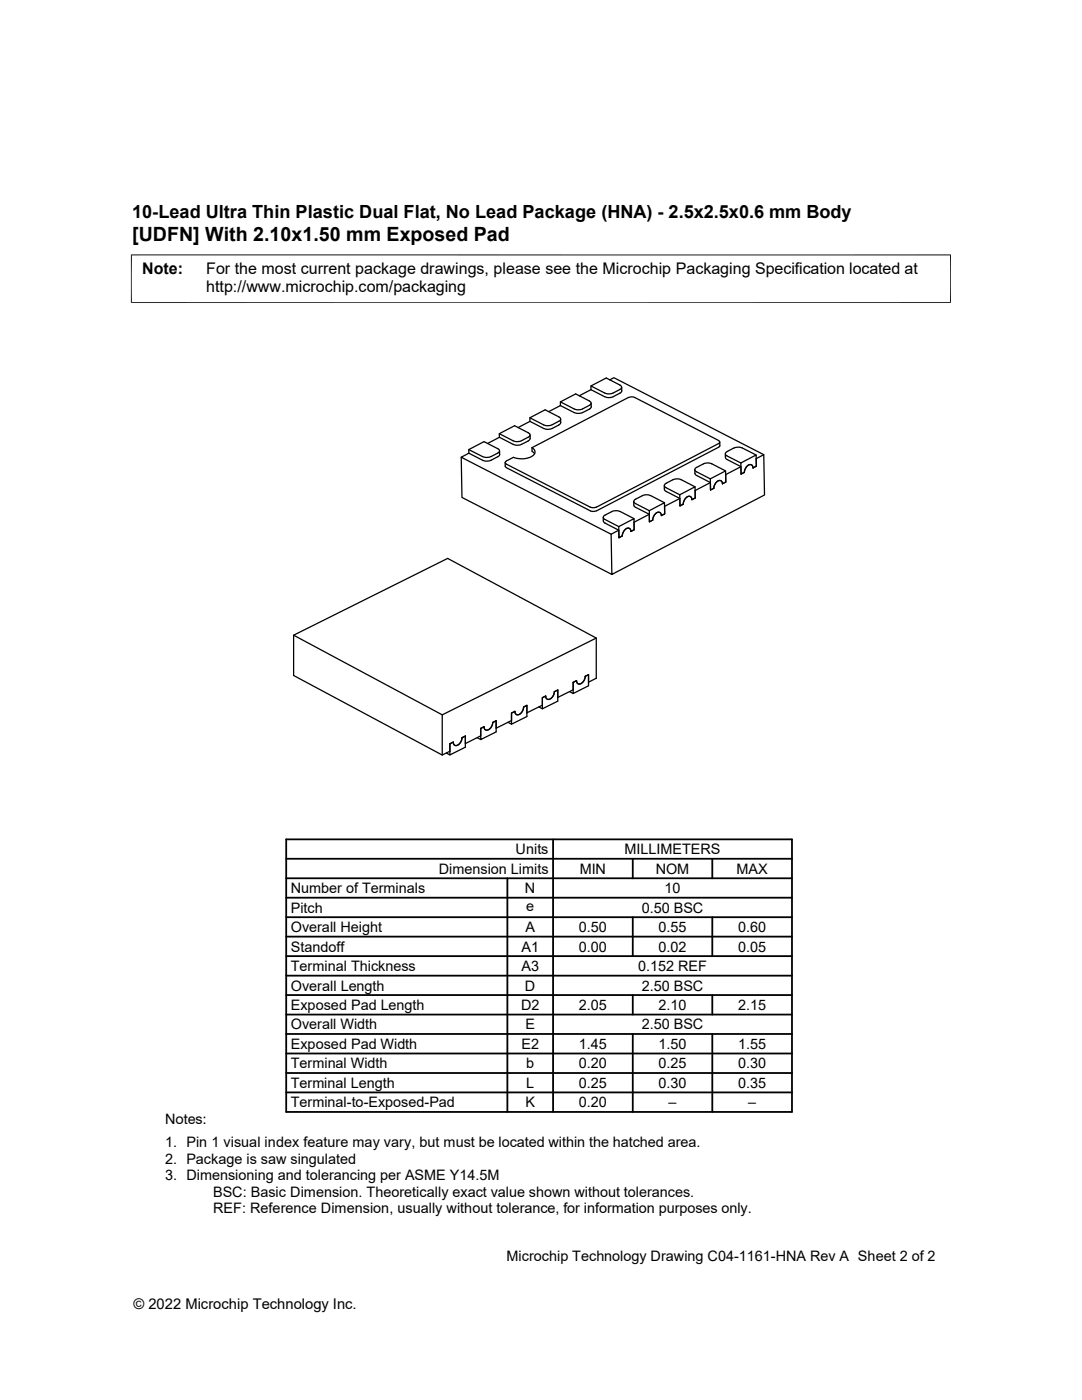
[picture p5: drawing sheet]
<svg xmlns="http://www.w3.org/2000/svg" width="216mm" height="279mm" viewBox="0 0 216 279" stroke-linecap="round" stroke-linejoin="round" font-family="sans-serif">
<defs><g id="words">
<text font-size="3.9" x="26.4" y="48">[UDFN] With 2.10x1.50 mm Exposed Pad</text>
<text font-size="3.6" x="26.4" y="43.5">10-Lead Ultra Thin Plastic Dual Flat, No Lead Package (HNA) - 2.5x2.5x0.6 mm Body</text>
<g font-size="3.2">
<text x="28.4" y="54.6">Note:</text>
<text x="41.1" y="58.3">http://www.microchip.com/packaging</text>
<text x="41.1" y="54.6">For the most current package drawings, please see the Microchip Packaging Specification located at</text>
</g>
<g font-size="2.9">
<text x="102.9" y="170.5">Units</text>
<text x="124.6" y="170.5">MILLIMETERS</text>
<text x="58" y="178.2">Number of Terminals</text>
<text x="87.6" y="174.4">Dimension Limits</text>
<text x="104.8" y="178.2">N</text>
<text x="115.7" y="174.4">MIN</text>
<text x="130.8" y="174.4">NOM</text>
<text x="132.6" y="178.2">10</text>
<text x="147" y="174.4">MAX</text>
<text x="58" y="182.1">Pitch</text>
<text x="105" y="181.8">e</text>
<text x="128" y="182.1">0.50 BSC</text>
<text x="58" y="186">Overall Height</text>
<text x="58" y="189.9">Standoff</text>
<text x="104.1" y="189.9">A1</text>
<text x="104.8" y="186">A</text>
<text x="115.5" y="186">0.50</text>
<text x="115.5" y="189.9">0.00</text>
<text x="131.4" y="186">0.55</text>
<text x="131.4" y="189.9">0.02</text>
<text x="147.3" y="186">0.60</text>
<text x="147.3" y="189.9">0.05</text>
<text x="58" y="193.8">Terminal Thickness</text>
<text x="58" y="197.7">Overall Length</text>
<text x="104.1" y="193.8">A3</text>
<text x="104.8" y="197.7">D</text>
<text x="127.3" y="193.8">0.152 REF</text>
<text x="128" y="197.7">2.50 BSC</text>
<text x="58" y="201.6">Exposed Pad Length</text>
<text x="104" y="201.6">D2</text>
<text x="115.5" y="201.6">2.05</text>
<text x="131.4" y="201.6">2.10</text>
<text x="147.3" y="201.6">2.15</text>
<text x="58" y="205.4">Overall Width</text>
<text x="58" y="209.3">Exposed Pad Width</text>
<text x="104" y="209.3">E2</text>
<text x="104.8" y="205.4">E</text>
<text x="115.5" y="209.3">1.45</text>
<text x="128" y="205.4">2.50 BSC</text>
<text x="131.4" y="209.3">1.50</text>
<text x="147.3" y="209.3">1.55</text>
<text x="58" y="213.2">Terminal Width</text>
<text x="105" y="213.2">b</text>
<text x="115.5" y="213.2">0.20</text>
<text x="131.4" y="213.2">0.25</text>
<text x="147.3" y="213.2">0.30</text>
<text x="58" y="217.1">Terminal Length</text>
<text x="58" y="221">Terminal-to-Exposed-Pad</text>
<text x="104.8" y="221">K</text>
<text x="105" y="217.1">L</text>
<text x="115.5" y="217.1">0.25</text>
<text x="115.5" y="221">0.20</text>
<text x="131.4" y="217.1">0.30</text>
<text x="133.4" y="221">–</text>
<text x="147.3" y="217.1">0.35</text>
<text x="149.3" y="221">–</text>
<text x="32.9" y="224.3">Notes:</text>
<text x="32.9" y="228.9">1. Pin 1 visual index feature may vary, but must be located within the hatched area.</text>
<text x="32.9" y="232.2">2. Package is saw singulated</text>
<text x="32.9" y="235.5">3. Dimensioning and tolerancing per ASME Y14.5M</text>
<text x="42.5" y="238.8">BSC: Basic Dimension. Theoretically exact value shown without tolerances.</text>
<text x="42.5" y="242.2">REF: Reference Dimension, usually without tolerance, for information purposes only.</text>
<text x="101.1" y="251.7">Microchip Technology Drawing C04-1161-HNA Rev A Sheet 2 of 2</text>
<text x="26.6" y="261.3">© 2022 Microchip Technology Inc.</text>
</g>
</g></defs>
<g fill="none" stroke="#000" stroke-width=".25">
<path d="M117.9 77l2.8 1.4 .6 .2 .9-.1 1.5-.8M117.9 77.8l-2.3 1.2M121.7 75.8l.8-.4 29.9 15.3M123.7 77.7a.44 .44 0 0 0 .3-.4 .44 .44 0 0 0-.3-.4l-2.7-1.5-3.1 1.6v.8M124.1 77.3v.8l-.2 .2-1.7 .9-.7 .2-.8-.2-2.8-1.4M126.6 79.3l16.8 8.6M126.6 79.3l-.4-.1-.8 .1-19.2 10M92 91.2l.2 8.1 29.9 15.3M93.5 89.7l2.8 1.4M93.6 90.4l2.9 1.5 .6 .1 .9-.2M93.6 90.4l-1.6 .8 29.9 15.4M98 91.1l-.9 .2-.8-.2"/>
<path d="M99.3 90.4a.44 .44 0 0 0 .4-.4 .44 .44 0 0 0-.4-.5l-2.7-1.4-3.1 1.6 .1 .7M99.3 90.4l-1.3 .7M99.6 86.6l2.8 1.4 .6 .1 .9-.1 1.5-.8a.44 .44 0 0 0 .4-.4 .44 .44 0 0 0-.4-.4l-2.7-1.4-3.1 1.6 .1 .7M99.7 87.3l2.9 1.5 .6 .1 .9-.2M99.7 87.3l-2.4 1.2M99.7 90l-.1 .9-1.6 .9M100.8 92.3v.7l.2 .3 16.8 8.7M105.4 88l-1.3 .7M105.7 83.4l2.9 1.5 .7 .1 .9-.2M105.7 84.1l2.8 1.4 .6 .2 .9-.1 1.5-.8M105.7 84.1v-.7l3.1-1.6 2.7 1.4a.44 .44 0 0 1 .4 .4 .44 .44 0 0 1-.4 .5l-1.3 .7M105.7 84.1l-2.3 1.2"/>
<path d="M105.8 87.5l-.4 .5M105.8 86.8v.7M106.2 89.3a.95 .95 0 0 1 .6 1 .95 .95 0 0 1-.8 .9 4.5 4.5 0 0 1-3.6 .1l-1.5 .8-.1 .2 .2 .3M106.2 89.3v.8M106.2 90.1l.5 .5M111.8 80.9l3 1.5 .6 .1 .9-.2M111.8 80.2l2.9 1.5 .7 .1 .8-.2M111.8 80.9l-2.3 1.2M111.9 84.3l-.4 .5M111.9 83.6v.7M117.6 80a.44 .44 0 0 1 .3 .5 .44 .44 0 0 1-.3 .4l-1.3 .7M117.6 80l-2.7-1.4-3.1 1.6v.7"/>
<path d="M117.6 81.6l-1.3 .7M118 80.5v.8l-.4 .3M132.5 96.9l.2 1 3 1.6v1.5l.6-.4M132.9 96.5l1.5-.8 .9-.1 .6 .1 2.8 1.5M132.9 96.5a.44 .44 0 0 0-.3 .4 .44 .44 0 0 0 .3 .4l2.7 1.4M135.7 99.5l-3.1 1.5v1.6l-.6 .3M138.1 99.7a.68 .68 0 0 0-.6-.7 .68 .68 0 0 0-.8 .5l-.4 1.1M138.1 99.7l.6-.3v-2.2l-3.1 1.5 .1 2.3 .6-.4M138.6 93.7l.2 1.1 3 1.5v1.5l.6-.3M140.3 92.6l-1.3 .7a.44 .44 0 0 0-.4 .4 .44 .44 0 0 0 .4 .4l2.7 1.5M140.4 92.6l.8-.2 .7 .1 2.9 1.5M141.8 96.3l-3.1 1.6v1.5l-.6 .3"/>
<path d="M143.4 88.5l-24.8 12.8h-.7l-16.9-8.7M143.4 87.9l.2 .3-.2 .3M143.6 88.2v.7l-.2 .4-24.4 12.7M144.2 96.6a.68 .68 0 0 0-.6-.7 .68 .68 0 0 0-.8 .5l-.4 1.1M144.7 90.6v.7M144.8 91.3l.3 .4 2.7 1.4 .1 1.5 .6-.3M145.1 90.1a.44 .44 0 0 0-.4 .5 .44 .44 0 0 0 .4 .4l2.7 1.4M146.4 89.4l-1.3 .7M146.5 89.4l.8-.2 .7 .1 2.9 1.5M147.8 93.1l-3 1.6v1.5l-.6 .3 .6-.3v-2.2l-3.1 1.6 .1 2.2 .6-.3M150.3 93.4l.6-.4v-1.5l1.5-.8 .1 8.1-30.4 15.8-.2-8 1.6-.8M150.3 93.4a.68 .68 0 0 0-.6-.7 .68 .68 0 0 0-.8 .5l-.4 1.1"/>
<path d="M150.3 93.4l.6-.4v-2.2l-3.1 1.6 .1 2.2 .6-.3M117.8 101.9l.4 .2 .8-.2M120.4 103.3l.1 1 3 1.5v1.5l.7-.3M125.9 106.1a.68 .68 0 0 0-.6-.7 .68 .68 0 0 0-.8 .5l-.3 1.1M126.4 100.1l.2 1 3 1.5v1.5l.6-.3-.6 .3v-2.2l3-1.6v2.3l-.6 .3M126.5 103.5l-2.8-1.4-.6-.2-.9 .1-1.5 .8a.45 .45 0 0 0-.3 .4 .45 .45 0 0 0 .3 .5l2.8 1.4M129.6 102.6l-3.1 1.6v1.5l-.6 .4 .6-.4v-2.2l-3 1.6v2.2l.7-.3M132 102.9a.68 .68 0 0 0-.6-.7 .68 .68 0 0 0-.8 .5l-.4 1.1M132.6 100.3l-2.8-1.4-.6-.2-.9 .1-1.5 .8a.45 .45 0 0 0-.3 .5 .45 .45 0 0 0 .3 .4l2.8 1.4M58.6 126.8l29.6 15.9 30.8-15.4-29.7-15.9-30.7 15.4v8l29.6 15.9 1.6-.8v-1.5M108.9 138.9a.64 .64 0 0 0 .4 .7 .64 .64 0 0 0 .8-.3l.4-.6 .1-.7 .7-.3v2.2l-3.1 1.6v-2.3l.7-.3-.7 .3v1.5l-3.1 1.6M113.7 138l.7 .4"/>
<path d="M114.4 136.2l.6-.4a.64 .64 0 0 0 .5 .7 .64 .64 0 0 0 .7-.3l.4-.6 .2-.6 .6-.4v2.3l-3 1.5zM114.4 136.2v1.5l-3.1 1.5M119 127.3v8.1l-1.6 .7M88.2 142.7v8M89.1 150.3l.7 .4M89.8 148.4l.6-.3a.64 .64 0 0 0 .5 .7 .64 .64 0 0 0 .8-.3l.3-.6 .2-.6 .7-.4v2.2l-3.1 1.6zM95.2 147.2l.7 .4M95.9 145.4l.7-.4a.64 .64 0 0 0 .4 .7 .64 .64 0 0 0 .8-.3l.4-.6 .1-.6 .7-.4v2.3l-3.1 1.5zM95.9 145.4v1.5l-3 1.5M101.4 144.1l.7 .4M102.7 142l-.6 .3v1.5l-3.1 1.5M104.5 141.1a1.33 1.33 0 0 1-1.5 1.5l-.3-.6"/>
<path d="M104.5 141.1l.6-.3v2.2l-3 1.5v-2.2l.6-.3M107.5 141.1l.7 .4"/>
</g>
<path d="M26.1 50.9h163.7M26.2 50.8v9.7M189.7 50.8v9.7M26.1 60.4h163.7" fill="none" stroke="#000" stroke-width=".2"/>
<g fill="none" stroke="#000" stroke-width=".36">
<path d="M57.1 179.2h100.9M57.1 175.3h100.9M57.1 171.4h100.9M57.1 167.5h100.9v54.4h-100.9zM101.2 175.3v46.6M110.4 167.5v54.4M126.3 171.4v3.9M142.1 171.4v3.9M57.1 186.9h100.9M57.1 183h100.9M57.1 198.6h100.9M57.1 194.7h100.9"/>
<path d="M57.1 190.8h100.9M126.3 183v7.8M126.3 198.6v3.9M142.1 183v7.8M142.1 198.6v3.9M57.1 214.1h100.9M57.1 206.4h100.9M57.1 202.5h100.9M57.1 210.2h100.9M57.1 218h100.9M126.3 206.4v15.5M142.1 206.4v15.5"/>
</g>
<use href="#words"/>
</svg>
